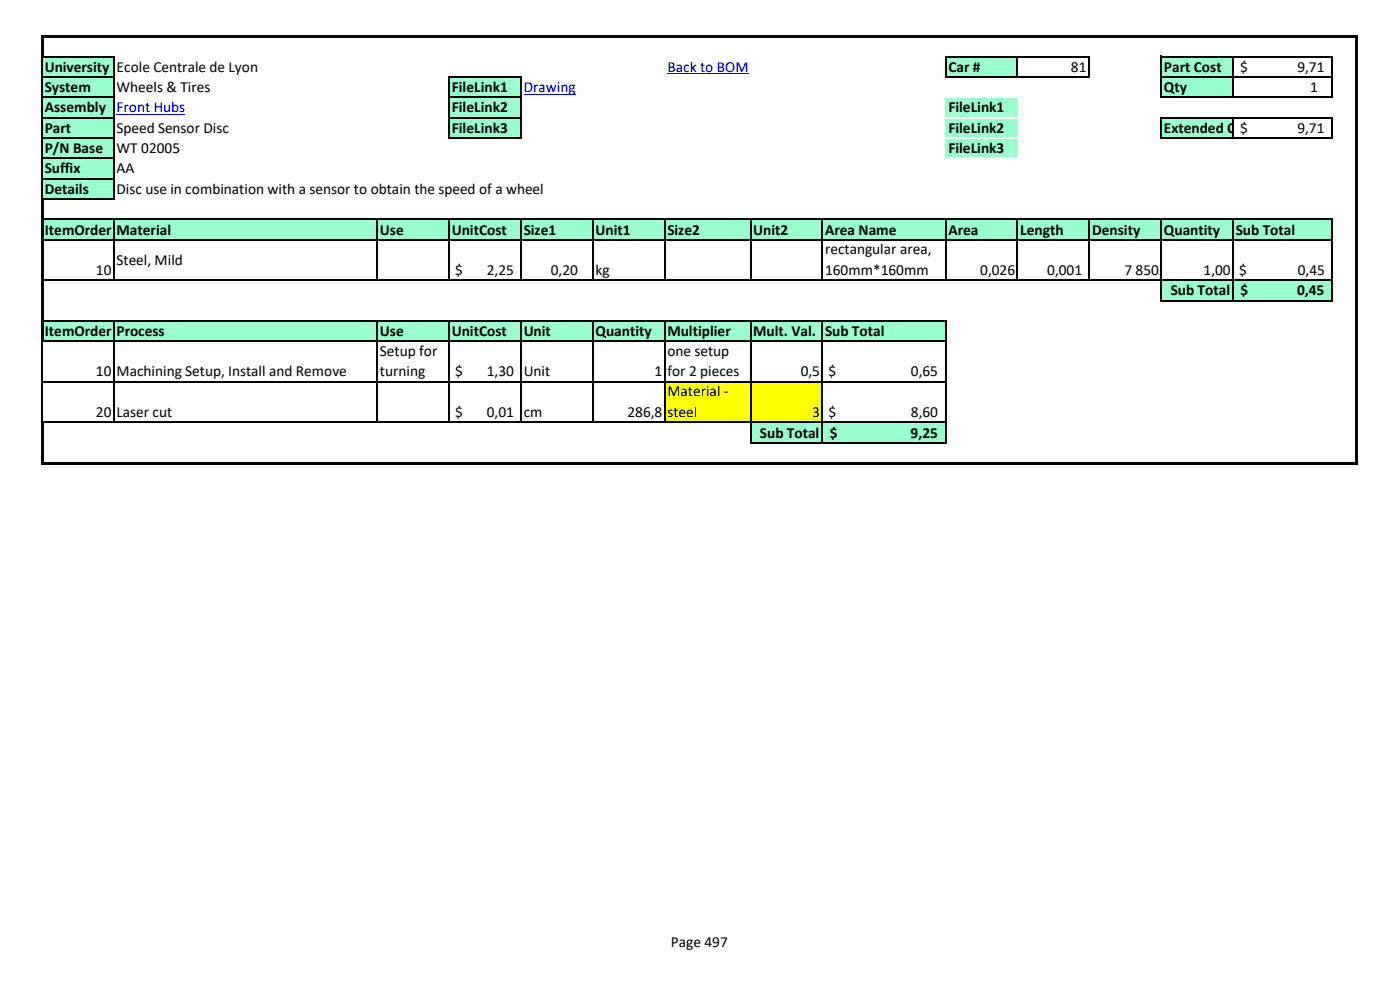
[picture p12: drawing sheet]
<svg xmlns="http://www.w3.org/2000/svg" width="297mm" height="210mm" viewBox="0 0 297 210" stroke-linecap="round" stroke-linejoin="round" font-family="sans-serif">
<defs><g id="words">
<g font-size="3.3">
<text x="9.5" y="15.2">University</text>
<text x="24.7" y="15.2">Ecole Centrale de Lyon</text>
<text x="201.2" y="15.2">Car #</text>
<text x="227.2" y="15.2">81</text>
<text x="246.9" y="15.2">Part Cost</text>
<text x="263.1" y="15.2">$</text>
<text x="275.2" y="15.2">9,71</text>
<text x="9.5" y="19.5">System</text>
<text x="9.5" y="23.8">Assembly</text>
<text x="24.7" y="19.5">Wheels &amp; Tires</text>
<text x="95.9" y="19.5">FileLink1</text>
<text x="95.9" y="23.8">FileLink2</text>
<text x="201.2" y="23.8">FileLink1</text>
<text x="246.9" y="19.5">Qty</text>
<text x="278" y="19.5">1</text>
<text x="9.5" y="28.2">Part</text>
<text x="24.7" y="28.2">Speed Sensor Disc</text>
<text x="95.9" y="28.2">FileLink3</text>
<text x="201.2" y="28.2">FileLink2</text>
<text x="246.9" y="28.2">Extended Cost</text>
<text x="263.1" y="28.2">$</text>
<text x="275.2" y="28.2">9,71</text>
<text x="9.5" y="32.5">P/N Base</text>
<text x="24.7" y="32.5">WT 02005</text>
<text x="201.2" y="32.5">FileLink3</text>
<text x="9.5" y="36.8">Suffix</text>
<text x="9.5" y="41.1">Details</text>
<text x="24.7" y="36.8">AA</text>
<text x="24.7" y="41.1">Disc use in combination with a sensor to obtain the speed of a wheel</text>
<text x="9.5" y="49.7">ItemOrder</text>
<text x="24.7" y="49.7">Material</text>
<text x="80.6" y="49.7">Use</text>
<text x="95.9" y="49.7">UnitCost</text>
<text x="111.1" y="49.7">Size1</text>
<text x="126.3" y="49.7">Unit1</text>
<text x="141.6" y="49.7">Size2</text>
<text x="159.8" y="49.7">Unit2</text>
<text x="175" y="49.7">Area Name</text>
<text x="175" y="53.9">rectangular area,</text>
<text x="201.2" y="49.7">Area</text>
<text x="216.4" y="49.7">Length</text>
<text x="231.7" y="49.7">Density</text>
<text x="246.9" y="49.7">Quantity</text>
<text x="262.2" y="49.7">Sub Total</text>
<text x="20.4" y="58.3">10</text>
<text x="24.7" y="56.3">Steel, Mild</text>
<text x="96.6" y="58.3">$</text>
<text x="103.3" y="58.3">2,25</text>
<text x="116.9" y="58.3">0,20</text>
<text x="126.3" y="58.3">kg</text>
<text x="175" y="58.3">160mm*160mm</text>
<text x="208" y="58.3">0,026</text>
<text x="222.2" y="58.3">0,001</text>
<text x="238.5" y="58.3">7 850</text>
<text x="255.3" y="58.3">1,00</text>
<text x="262.9" y="58.3">$</text>
<text x="275.3" y="58.3">0,45</text>
<text x="248.4" y="62.7">Sub Total</text>
<text x="263.2" y="62.7">$</text>
<text x="275.2" y="62.7">0,45</text>
<text x="9.5" y="71.3">ItemOrder</text>
<text x="24.7" y="71.3">Process</text>
<text x="80.6" y="71.3">Use</text>
<text x="95.9" y="71.3">UnitCost</text>
<text x="111.1" y="71.3">Unit</text>
<text x="126.3" y="71.3">Quantity</text>
<text x="141.6" y="71.3">Multiplier</text>
<text x="159.8" y="71.3">Mult. Val.</text>
<text x="175" y="71.3">Sub Total</text>
<text x="80.6" y="75.5">Setup for</text>
<text x="141.6" y="75.5">one setup</text>
<text x="20.4" y="79.8">10</text>
<text x="24.7" y="79.8">Machining Setup, Install and Remove</text>
<text x="80.6" y="79.8">turning</text>
<text x="96.6" y="79.8">$</text>
<text x="103.3" y="79.8">1,30</text>
<text x="111.1" y="79.8">Unit</text>
<text x="138.9" y="79.8">1</text>
<text x="141.6" y="79.8">for 2 pieces</text>
<text x="169.9" y="79.8">0,5</text>
<text x="175.8" y="79.8">$</text>
<text x="193.2" y="79.8">0,65</text>
<text x="20.4" y="88.4">20</text>
<text x="24.7" y="88.4">Laser cut</text>
<text x="96.6" y="88.4">$</text>
<text x="103.3" y="88.4">0,01</text>
<text x="111.1" y="88.4">cm</text>
<text x="133.1" y="88.4">286,8</text>
<text x="141.6" y="84.1">Material -</text>
<text x="141.6" y="88.4">steel</text>
<text x="172.3" y="88.4">3</text>
<text x="175.8" y="88.4">$</text>
<text x="193.2" y="88.4">8,60</text>
<text x="161.2" y="92.8">Sub Total</text>
<text x="176" y="92.8">$</text>
<text x="193.2" y="92.8">9,25</text>
<text x="142.3" y="201">Page 497</text>
</g>
<g font-size="3.3" fill="#00f">
<text x="141.6" y="15.2">Back to BOM</text>
<text x="24.7" y="23.8">Front Hubs</text>
<text x="111.1" y="19.5">Drawing</text>
</g>
</g></defs>
<g fill="#9fc">
<path d="M9 12h15.2v4.3h-15.2z" fill-rule="evenodd"/>
<path d="M200.6 12h15.3v4.3h-15.3z" fill-rule="evenodd"/>
<path d="M246.3 12h15.3v4.3h-15.3z" fill-rule="evenodd"/>
<path d="M9 16.3h15.2v4.4h-15.2z" fill-rule="evenodd"/>
<path d="M95.3 16.3h15.2v4.4h-15.2z" fill-rule="evenodd"/>
<path d="M246.3 16.3h15.3v4.4h-15.3z" fill-rule="evenodd"/>
<path d="M9 20.6h15.2v8.7h-15.2z" fill-rule="evenodd"/>
<path d="M95.3 20.6h15.2v8.7h-15.2z" fill-rule="evenodd"/>
<path d="M200.6 20.6h15.3v8.7h-15.3z" fill-rule="evenodd"/>
<path d="M246.3 24.9h15.3v4.4h-15.3z" fill-rule="evenodd"/>
<path d="M9 29.3h15.2v4.3h-15.2z" fill-rule="evenodd"/>
<path d="M200.6 29.3h15.3v4.3h-15.3z" fill-rule="evenodd"/>
<path d="M9 33.6h15.2v8.7h-15.2z" fill-rule="evenodd"/>
<path d="M9 46.5h273.6v4.4h-273.6z" fill-rule="evenodd"/>
<path d="M246.3 59.4h36.3v4.4h-36.3z" fill-rule="evenodd"/>
<path d="M9 68.1h191.6v4.3h-191.6z" fill-rule="evenodd"/>
</g>
<path d="M141 81h33.5v8.6h-33.5z" fill-rule="evenodd" fill="#ff0"/>
<path d="M159.2 89.6h41.4v4.4h-41.4z" fill-rule="evenodd" fill="#9fc"/>
<path d="M141.6 15.7h17.2M24.7 24.3h14.6M111.1 20h11" fill="none" stroke="#00f" stroke-width=".21"/>
<path d="M8.6 7.4h.6v4.7h-.6z" fill-rule="evenodd" fill="#000"/>
<path d="M9.1 16.3h15.2M9.2 12h15.1M95.4 16.3h15.3M200.8 12h30.5M200.8 16.3h30.5M9.1 20.6h15.2M95.4 20.6h15.3" fill="none" stroke="#000" stroke-width=".3"/>
<path d="M200.6 20.5h15.3v.3h-15.3z" fill-rule="evenodd" fill="#fff"/>
<path d="M9.1 25h15.2M95.4 25h15.3" fill="none" stroke="#000" stroke-width=".3"/>
<path d="M200.6 24.8h15.3v.3h-15.3z" fill-rule="evenodd" fill="#fff"/>
<path d="M246.4 11.9v8.9M261.6 12.1v8.7M282.6 12.1v8.7M9.1 29.3h15.2M95.4 29.3h15.3" fill="none" stroke="#000" stroke-width=".3"/>
<path d="M200.6 29.1h15.3v.3h-15.3z" fill-rule="evenodd" fill="#fff"/>
<g fill="none" stroke="#000" stroke-width=".3">
<path d="M8.9 12.1v30M24.2 12.1v30.3M95.3 16.2v13.2M110.5 16.5v12.9M200.6 11.9v4.6M215.9 12.1v4.4M231.1 12.1v4.4M246.5 12h36.2M246.5 16.3h36.2M9.1 33.6h15.2M246.4 24.8v4.6M246.5 20.6h36.2"/>
<path d="M246.5 25h36.2M246.5 29.3h36.2M261.6 25.1v4.3M282.6 25.1v4.3M24.2 46.7v12.9M80 46.7v12.9M95.3 46.7v12.9M110.5 46.7v12.9M125.8 46.7v12.9M141 46.7v12.9M159.2 46.7v12.9M174.5 46.7v12.9"/>
<path d="M200.6 46.7v12.9M215.9 46.7v12.9M231.1 46.7v12.9M246.4 46.7v17.2M261.6 46.7v17.2M282.6 46.7v17.2M8.9 72.6v16.9M24.2 68.3v21.5M80 68.3v21.5M95.3 68.3v21.5M110.5 68.3v21.5M125.8 68.3v21.5"/>
<path d="M141 68.3v21.5M159.2 68.3v25.8M174.5 68.3v25.8M200.6 68.3v25.8"/>
</g>
<g fill="#000">
<path d="M9.2 7.4h278.9v.6h-278.9z" fill-rule="evenodd"/>
<path d="M8.6 42.1h.6v30.5h-.6z" fill-rule="evenodd"/>
<path d="M8.6 89.5h.6v9.2h-.6z" fill-rule="evenodd"/>
<path d="M287.5 8h.6v90.7h-.6z" fill-rule="evenodd"/>
</g>
<path d="M200.6 33.5h15.3v.2h-15.3z" fill-rule="evenodd" fill="#fff"/>
<path d="M9.1 37.9h15.2M9.2 42.2h15.1M9.2 46.6h273.5M9.2 50.9h273.5M9.2 59.5h273.5M9.2 68.1h191.6M9.2 72.4h191.6M246.5 63.8h36.2M9.1 81h191.7M9.2 89.6h191.6M159.4 93.9h41.4" fill="none" stroke="#000" stroke-width=".3"/>
<path d="M9.2 98.1h278.9v.6h-278.9z" fill-rule="evenodd" fill="#000"/>
<use href="#words"/>
</svg>
